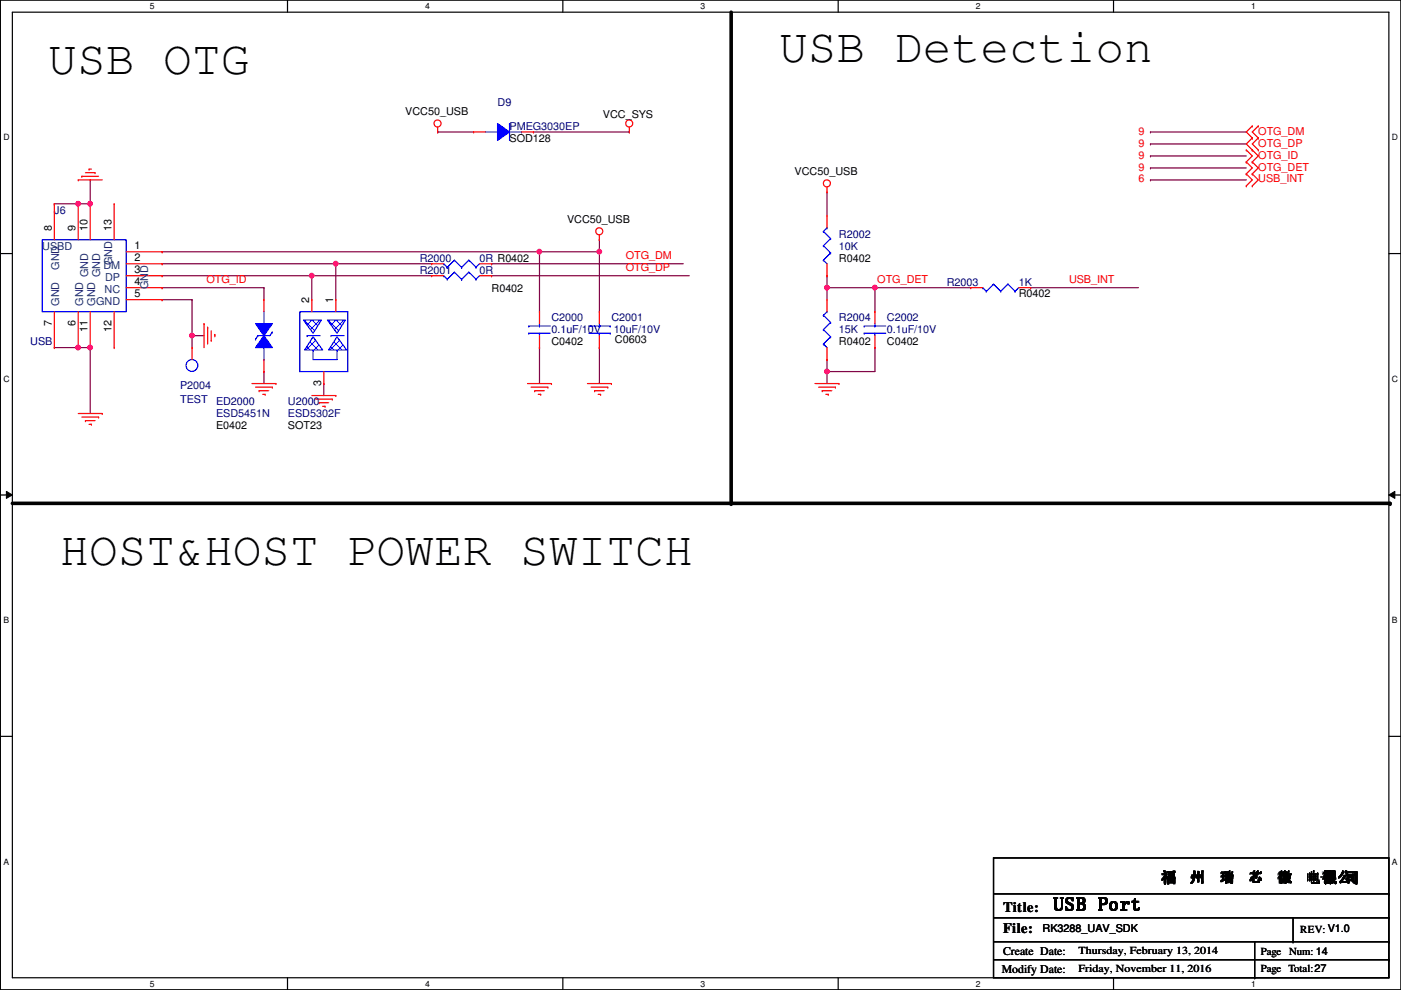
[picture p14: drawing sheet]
<svg xmlns="http://www.w3.org/2000/svg" width="297mm" height="210mm" viewBox="0 0 297 210" stroke-linecap="round" stroke-linejoin="round" font-family="sans-serif">
<defs><g id="words">
<g font-size="10.2">
<text x="10.2" y="15.7">USB OTG</text>
<text x="165.2" y="13.2">USB Detection</text>
<text x="12.8" y="119.9">HOST&amp;HOST POWER SWITCH</text>
</g>
<text font-size="4.1" x="223.4" y="193">USB Port</text>
<g font-size="3">
<text x="246.3" y="187.1">福</text>
<text x="252.4" y="187">州</text>
<text x="258.5" y="187">瑞</text>
<text x="264.6" y="187">芯</text>
<text x="270.7" y="187">微</text>
<text x="276.8" y="187">电子</text>
<text x="277.2" y="187.1">电子 司</text>
<text x="277.2" y="187.1">电子</text>
<text x="280.2" y="187">有</text>
<text x="280.4" y="187.1">有 司</text>
<text x="280.5" y="187.1">限公</text>
<text x="212.7" y="193.3">Title:</text>
<text x="212.7" y="197.9">File:</text>
</g>
<g font-size="2.5">
<text x="212.7" y="202.4">Create Date:</text>
<text x="212.4" y="206.2">Modify Date:</text>
</g>
<g font-size="2.3" fill="#000080">
<text x="105.5" y="22.4">D9</text>
<text x="108" y="27.5">PMEG3030EP</text>
<text x="11.5" y="45.3">J6</text>
<text x="177.9" y="50.4">R2002</text>
<text x="177.9" y="52.9">10K</text>
<text x="89" y="58">R2001</text>
<text x="89" y="55.5">R2000</text>
<text x="101.7" y="58">0R</text>
<text x="101.7" y="55.5">0R R0402</text>
<text x="200.7" y="60.5">R2003</text>
<text x="216" y="60.5">1K</text>
<text x="116.9" y="68.2">C2000</text>
<text x="116.9" y="70.7">0.1uF/10V</text>
<text x="129.6" y="68.2">C2001</text>
<text x="130.1" y="70.7">10uF/10V</text>
<text x="177.9" y="68.2">R2004</text>
<text x="177.9" y="70.7">15K</text>
<text x="188" y="68.2">C2002</text>
<text x="188" y="70.7">0.1uF/10V</text>
<text x="6.4" y="73.2">USB</text>
<text x="38.2" y="82.4">P2004</text>
<text x="38.2" y="85.4">TEST</text>
<text x="45.8" y="85.9">ED2000</text>
<text x="45.8" y="88.5">ESD5451N</text>
<text x="61" y="85.9">U2000</text>
<text x="61" y="88.5">ESD5302F</text>
</g>
<g font-size="2.3">
<text x="85.9" y="24.5">VCC50_USB</text>
<text x="127.8" y="25">VCC_SYS</text>
<text x="108" y="30.1">SOD128</text>
<text x="168.5" y="37.2">VCC50_USB</text>
<text x="120.2" y="47.3">VCC50_USB</text>
<text x="11" y="49.1" transform="rotate(-90 11 49.1)">8</text>
<text x="16" y="49.1" transform="rotate(-90 16 49.1)">9</text>
<text x="18.6" y="49.1" transform="rotate(-90 18.6 49.1)">10</text>
<text x="23.7" y="49.1" transform="rotate(-90 23.7 49.1)">13</text>
<text x="28.5" y="52.8">1</text>
<text x="28.5" y="55.4">2</text>
<text x="28.5" y="57.9">3</text>
<text x="177.9" y="55.5">R0402</text>
<text x="28.5" y="60.5">4</text>
<text x="28.5" y="63">5</text>
<text x="65.6" y="64.3" transform="rotate(-90 65.6 64.3)">2</text>
<text x="70.7" y="64.3" transform="rotate(-90 70.7 64.3)">1</text>
<text x="104.2" y="61.8">R0402</text>
<text x="216" y="63.1">R0402</text>
<text x="11" y="69.1" transform="rotate(-90 11 69.1)">7</text>
<text x="16" y="69.1" transform="rotate(-90 16 69.1)">6</text>
<text x="18.6" y="70.4" transform="rotate(-90 18.6 70.4)">11</text>
<text x="23.7" y="70.4" transform="rotate(-90 23.7 70.4)">12</text>
<text x="116.9" y="73.2">C0402</text>
<text x="130.4" y="72.7">C0603</text>
<text x="177.9" y="73.2">R0402</text>
<text x="188" y="73.2">C0402</text>
<text x="68.1" y="81.8" transform="rotate(-90 68.1 81.8)">3</text>
<text x="45.8" y="91">E0402</text>
<text x="61" y="91">SOT23</text>
<text x="221.1" y="197.7">RK3288_UAV_SDK</text>
<text x="275.7" y="197.9">REV: V1.0</text>
<text x="228.7" y="202.2">Thursday, February 13, 2014</text>
<text x="267.3" y="202.5">Page</text>
<text x="273.3" y="202.5">Num: 14</text>
<text x="228.7" y="206">Friday, November 11, 2016</text>
<text x="267.3" y="206">Page Total:27</text>
</g>
<g font-size="2.3" fill="#f00">
<text x="241.4" y="28.5">9</text>
<text x="266.8" y="28.5">OTG_DM</text>
<text x="241.4" y="31.1">9</text>
<text x="241.4" y="33.6">9</text>
<text x="266.8" y="31.1">OTG_DP</text>
<text x="266.8" y="33.6">OTG_ID</text>
<text x="241.4" y="36.2">9</text>
<text x="241.4" y="38.7">6</text>
<text x="266.8" y="36.2">OTG_DET</text>
<text x="266.8" y="38.7">USB_INT</text>
<text x="132.7" y="55">OTG_DM</text>
<text x="132.7" y="57.5">OTG_DP</text>
<text x="43.8" y="60.1">OTG_ID</text>
<text x="186" y="60.1">OTG_DET</text>
<text x="226.6" y="60.1">USB_INT</text>
</g>
<g font-size="2.3" fill="#004080">
<text x="9" y="52.9">USBD</text>
<text x="12.6" y="57.2" transform="rotate(-90 12.6 57.2)">GND</text>
<text x="18.7" y="58.7" transform="rotate(-90 18.7 58.7)">GND</text>
<text x="21.2" y="58.7" transform="rotate(-90 21.2 58.7)">GND</text>
<text x="21.9" y="57">DM</text>
<text x="22.3" y="59.5">DP</text>
<text x="23.8" y="56.2" transform="rotate(-90 23.8 56.2)">GND</text>
<text x="12.6" y="64.8" transform="rotate(-90 12.6 64.8)">GND</text>
<text x="17.6" y="64.8" transform="rotate(-90 17.6 64.8)">GND</text>
<text x="20.2" y="64.8" transform="rotate(-90 20.2 64.8)">GND</text>
<text x="22.2" y="62.1">NC</text>
<text x="31.4" y="61.3" transform="rotate(-90 31.4 61.3)">GND</text>
</g>
<g font-size="1.8">
<text x="31.8" y="1.9">5</text>
<text x="90.1" y="1.9">4</text>
<text x="148.5" y="1.9">3</text>
<text x="206.9" y="1.9">2</text>
<text x="265.3" y="1.9">1</text>
<text x=".7" y="29.8">D</text>
<text x="295.1" y="29.8">D</text>
<text x=".7" y="80.9">C</text>
<text x="295.1" y="80.9">C</text>
<text x=".7" y="132.1">B</text>
<text x="295.1" y="132.1">B</text>
<text x=".7" y="183.3">A</text>
<text x="295.1" y="183.3">A</text>
<text x="31.8" y="209.2">5</text>
<text x="90.1" y="209.2">4</text>
<text x="148.5" y="209.2">3</text>
<text x="206.9" y="209.2">2</text>
<text x="265.3" y="209.2">1</text>
</g>
</g></defs>
<path d="M.1 0h296.9v209.8h-296.9zM2.6 2.6h291.9v204.7h-291.9z" fill="none" stroke="#000" stroke-width=".25"/>
<g fill="#fff">
<path d="M31.8 .3h1v2h-1z"/>
<path d="M31.8 207.6h1v1.9h-1z"/>
</g>
<path d="M61 0v2.6M61 207.3v2.5" fill="none" stroke="#000" stroke-width=".25"/>
<g fill="#fff">
<path d="M90.1 .3h1v2h-1z"/>
<path d="M90.1 207.6h1v1.9h-1z"/>
</g>
<path d="M119.3 0v2.6M119.3 207.3v2.5" fill="none" stroke="#000" stroke-width=".25"/>
<g fill="#fff">
<path d="M148.5 .3h1v2h-1z"/>
<path d="M148.5 207.6h1v1.9h-1z"/>
</g>
<path d="M177.7 0v2.6M177.7 207.3v2.5" fill="none" stroke="#000" stroke-width=".25"/>
<g fill="#fff">
<path d="M206.9 .3h1v2h-1z"/>
<path d="M206.9 207.6h1v1.9h-1z"/>
</g>
<path d="M236.1 0v2.6M236.1 207.3v2.5" fill="none" stroke="#000" stroke-width=".25"/>
<g fill="#fff">
<path d="M265.3 .3h.9v2h-.9z"/>
<path d="M265.3 207.6h.9v1.9h-.9z"/>
<path d="M.7 28.2h1.3v1.9h-1.3z"/>
<path d="M295.1 28.2h1.3v1.9h-1.3z"/>
<path d="M.7 79.3h1.3v2h-1.3z"/>
<path d="M295.1 79.3h1.3v2h-1.3z"/>
</g>
<path d="M.1 53.8h2.5M294.5 53.8h2.5" fill="none" stroke="#000" stroke-width=".25"/>
<g fill="#fff">
<path d="M.7 130.5h1.2v2h-1.2z"/>
<path d="M295.1 130.5h1.2v2h-1.2z"/>
</g>
<path d="M.1 104.9h2.5M294.5 104.9h2.5" fill="none" stroke="#000" stroke-width=".25"/>
<path d="M1.4 104.2l1.2 .7-1.2 .8zM294.5 104.9l1.2-.7v1.5z" fill="#000"/>
<path d="M1.4 104.2l1.2 .7-1.2 .8zM294.5 104.9l1.2-.7v1.5z" fill="none" stroke="#000" stroke-width=".21"/>
<g fill="#fff">
<path d="M.7 181.7h1.2v2h-1.2z"/>
<path d="M295.1 181.7h1.2v2h-1.2z"/>
</g>
<path d="M.1 156.1h2.5M294.5 156.1h2.5" fill="none" stroke="#000" stroke-width=".25"/>
<path d="M155 2.6v104.1M2.6 106.7h292.1" fill="none" stroke="#000" stroke-width=".76"/>
<g fill="#000">
<circle cx="155" cy="106.7" r=".38"/>
<circle cx="294.7" cy="106.7" r=".38"/>
</g>
<path d="M175.3 40.7h.1M175.3 40.7v5.1M175.3 78.8h.1M175.3 78.8v2.5M185.5 73.7h.1M185.5 73.7v5.1" fill="none" stroke="#800040" stroke-width=".25"/>
<circle cx="175.3" cy="78.8" r=".49" fill="#f0f"/>
<circle cx="175.3" cy="78.8" r=".49" fill="none" stroke="#f0f" stroke-width=".25"/>
<g fill="none" stroke="#800040" stroke-width=".25">
<path d="M34.4 58.5h.1M34.4 55.9h.1M34.4 58.5h31.7M34.4 55.9h36.8M66.1 58.5h.1M66.1 58.5v5M127.1 50.8h.1M127.1 50.8v2.6M34.4 61h.1M34.4 61h21.6M40.7 63.5h.1M40.7 63.5v7.7"/>
<path d="M175.3 78.8h.1M175.3 76.2h.1M175.3 78.8h10.2M175.3 76.2v2.6M185.5 61h.1M185.5 61h20.3M185.5 61v5.1"/>
</g>
<circle cx="185.5" cy="61" r=".49" fill="#f0f"/>
<circle cx="185.5" cy="61" r=".49" fill="none" stroke="#f0f" stroke-width=".25"/>
<g fill="none" stroke="#800040" stroke-width=".25">
<path d="M34.4 53.4h.1M34.4 53.4h80M71.2 55.9h.1M71.2 55.9v7.6M175.3 58.5h.1M175.3 58.5v5M34.4 63.5h.1M34.4 63.5h6.3M56 78.8h.1M56 61h.1M56 61v2.5M56 78.8v2.5"/>
<path d="M175.3 61h.1M175.3 61h10.2M68.7 81.3h.1M68.7 81.3v2.6"/>
</g>
<circle cx="175.3" cy="61" r=".49" fill="#f0f"/>
<circle cx="175.3" cy="61" r=".49" fill="none" stroke="#f0f" stroke-width=".25"/>
<path d="M243.9 30.5h.1M243.9 28h.1M243.9 33.1h.1M243.9 35.6h.1M243.9 30.5h20.3M243.9 28h20.3M243.9 33.1h20.3M243.9 35.6h20.3M40.7 71.2h.1M40.7 71.2h2.6" fill="none" stroke="#800040" stroke-width=".25"/>
<circle cx="40.7" cy="71.1" r=".49" fill="#f0f"/>
<circle cx="40.7" cy="71.1" r=".49" fill="none" stroke="#f0f" stroke-width=".25"/>
<path d="M243.9 38.1h.1M243.9 38.1h20.3M71.2 55.9h.1M71.2 55.9h20.3M104.2 55.9h.1M104.2 55.9h40.7M40.7 71.2h.1M40.7 71.2v2.5M218.5 61h.1M218.5 61h22.9" fill="none" stroke="#800040" stroke-width=".25"/>
<circle cx="71.2" cy="55.9" r=".49" fill="#f0f"/>
<circle cx="71.2" cy="55.9" r=".49" fill="none" stroke="#f0f" stroke-width=".25"/>
<path d="M104.2 58.5h.1M104.2 58.5h41.9M127.1 53.4h.1M127.1 53.4v12.7M127.1 73.7h.1M127.1 73.7v7.6" fill="none" stroke="#800040" stroke-width=".25"/>
<circle cx="127.1" cy="53.4" r=".49" fill="#f0f"/>
<circle cx="127.1" cy="53.4" r=".49" fill="none" stroke="#f0f" stroke-width=".25"/>
<path d="M114.4 53.4h.1M114.4 53.4v12.7M114.4 73.7h.1M114.4 73.7v7.6" fill="none" stroke="#800040" stroke-width=".25"/>
<circle cx="114.4" cy="53.4" r=".49" fill="#f0f"/>
<circle cx="114.4" cy="53.4" r=".49" fill="none" stroke="#f0f" stroke-width=".25"/>
<path d="M66.1 58.5h.1M66.1 58.5h25.4M114.4 53.4h.1M114.4 53.4h12.7" fill="none" stroke="#800040" stroke-width=".25"/>
<circle cx="66.1" cy="58.4" r=".49" fill="#f0f"/>
<circle cx="66.1" cy="58.4" r=".49" fill="none" stroke="#f0f" stroke-width=".25"/>
<path d="M11.5 73.7h5.1M16.6 73.7h.1" fill="none" stroke="#800040" stroke-width=".25"/>
<circle cx="16.6" cy="73.7" r=".49" fill="#f0f"/>
<circle cx="16.6" cy="73.7" r=".49" fill="none" stroke="#f0f" stroke-width=".25"/>
<path d="M16.6 73.7h2.5M19.1 73.7h.1" fill="none" stroke="#800040" stroke-width=".25"/>
<circle cx="19.1" cy="73.7" r=".49" fill="#f0f"/>
<circle cx="19.1" cy="73.7" r=".49" fill="none" stroke="#f0f" stroke-width=".25"/>
<path d="M11.5 43.2h5.1M16.6 43.2h.1M19.1 73.7h.1M19.1 73.7v14" fill="none" stroke="#800040" stroke-width=".25"/>
<circle cx="16.6" cy="43.2" r=".49" fill="#f0f"/>
<circle cx="16.6" cy="43.2" r=".49" fill="none" stroke="#f0f" stroke-width=".25"/>
<path d="M19.1 38.1h.1M19.1 38.1v5.1M16.6 43.2h2.5M19.1 43.2h.1" fill="none" stroke="#800040" stroke-width=".25"/>
<circle cx="19.1" cy="43.2" r=".49" fill="#f0f"/>
<circle cx="19.1" cy="43.2" r=".49" fill="none" stroke="#f0f" stroke-width=".25"/>
<path d="M92.8 28h.1M92.8 28h7.6M113.1 28h20.3M133.4 28h.1" fill="none" stroke="#800040" stroke-width=".25"/>
<g fill="none" stroke="#f00" stroke-width=".25">
<path d="M16.6 38.1h.1M16.6 38.1h5.1M17.4 37.4h.1M17.4 37.4h3.5M18.1 36.6h2M18.9 35.9h.1M18.9 35.9h.5M20.1 36.6h.1M92.8 28h.1M92.8 27v1M133.4 28h.1M133.4 27v1"/>
<path d="M175.3 39.7v1M264.2 34.3h.1M264.2 31.8h.1M264.2 36.9h.1M264.2 39.4h.1M264.2 31.8l1.3 1.3-1.3 1.2M264.2 34.3l1.3 1.3-1.3 1.3M264.2 36.9l1.3 1.2-1.3 1.3M265.5 31.8h.1M265.5 29.3h.1M265.5 26.7h.1M265.5 34.3h.1"/>
<path d="M265.5 36.9h.1M265.5 39.4h.1M265.5 29.3l-1.3 1.2 2.6 2.6-1.3 1.2M265.5 26.7l-1.3 1.3 1.3 1.3M265.5 34.3l1.3 1.3-1.3 1.3M265.5 36.9l1.3 1.2-1.3 1.3M266.8 29.3h.1M266.8 31.8h.1M266.8 26.7h.1M266.8 29.3l-1.3 1.2 1.3 1.3M266.8 26.7l-1.3 1.3 1.3 1.3M11.5 43.2h.1"/>
<path d="M11.5 43.2v7.6M16.6 43.2h.1M16.6 43.2v7.6M19.1 43.2h.1M19.1 43.2v7.6M24.2 43.2h.1M24.2 43.2v7.6M26.8 53.4h7.6M26.8 55.9h7.6M26.8 58.5h7.6M34.4 53.4h.1M34.4 55.9h.1"/>
<path d="M34.4 58.5h.1M127.1 50.8h.1M127.1 49.8v1M175.3 40.7h.1M11.5 73.7h.1M11.5 66.1v7.6M16.6 73.7h.1M16.6 66.1v7.6M19.1 73.7h.1M19.1 66.1v7.6M24.2 73.7h.1M24.2 66.1v7.6"/>
<path d="M26.8 61h7.6M26.8 63.5h7.6M34.4 61h.1M34.4 63.5h.1M43.3 68.6h.1M43.3 68.6v5.1M44 69.4h.1M44 69.4v3.5M44.8 72.2h.1M44.8 70.1v2.1M45.5 70.9h.1M45.5 70.9v.5"/>
<path d="M114.4 73.7h.1M114.4 66.1h.1M114.4 66.1v2.5M114.4 71.2v2.5M127.1 66.1h.1M127.1 73.7h.1M127.1 66.1v2.5M127.1 71.2v2.5M185.5 73.7h.1M185.5 66.1h.1M185.5 66.1v2.5M185.5 71.2v2.5"/>
<path d="M16.6 87.7h5.1M17.4 88.4h3.5M18.1 89.2h.1M18.1 89.2h2M18.9 90h.5M19.4 90h.1M20.9 88.4h.1M21.7 87.7h.1M53.4 81.3h5.1M54.2 82.1h3.5M54.9 82.8h.1M54.9 82.8h2.1"/>
<path d="M55.7 83.6h.5M56.2 83.6h.1M57.7 82.1h.1M58.5 81.3h.1M66.1 83.9h5.1M66.9 84.6h3.5M67.6 85.4h.1M67.6 85.4h2.1M68.4 86.1h.5M68.9 86.1h.1M70.4 84.6h.1M71.2 83.9h.1"/>
<path d="M111.8 81.3h5.1M112.6 82.1h3.6M113.4 82.8h.1M113.4 82.8h2M114.1 83.6h.5M114.6 83.6h.1M116.2 82.1h.1M116.9 81.3h.1M124.5 81.3h5.1M125.3 82.1h3.6M126.1 82.8h.1M126.1 82.8h2"/>
<path d="M126.8 83.6h.5M127.3 83.6h.1M128.9 82.1h.1M129.6 81.3h.1M172.8 81.3h5.1M173.6 82.1h3.5M174.3 82.8h.1M174.3 82.8h2.1M175.1 83.6h.5M175.6 83.6h.1M177.1 82.1h.1M177.9 81.3h.1"/>
<circle cx="92.8" cy="26.2" r=".75"/>
<circle cx="133.4" cy="26.2" r=".75"/>
<circle cx="175.3" cy="38.9" r=".75"/>
<circle cx="127.1" cy="49" r=".75"/>
</g>
<g fill="none" stroke="#000" stroke-width=".25">
<path d="M210.6 181.9h83.9v25.4h-83.9zM210.6 189.5h83.9M210.6 194.6h83.9M210.6 199.7h83.9M266 199.7v7.6M274.1 199.7h.1M274.1 194.6v5.1M294.5 189.5h.1M294.5 194.6h.1M294.5 199.7h.1M210.6 203.5h83.9M266 207.3h.1"/>
<path d="M294.5 203.5h.1"/>
</g>
<g fill="none" stroke="#00f" stroke-width=".25">
<path d="M9 50.8h17.8v15.3h-17.8zM66.4 74.2h.1M66.4 74.2v2h5.1v-2M71.5 74.2h.1M112.1 69.1h.1M112.1 70.7h.1M112.1 69.1h4.6M112.1 70.7h4.6M114.4 70.7h.1M114.4 69.1h.1M114.4 68.6v.5M114.4 70.7v.5"/>
<path d="M124.8 69.1h4.6M124.8 70.7h4.6M127.1 69.1h.1M127.1 70.7h.1M127.1 68.6v.5M127.1 70.7v.5M129.4 70.7h.1M129.4 69.1h.1M183.2 69.1h.1M183.2 70.7h.1M183.2 69.1h4.6M183.2 70.7h4.6"/>
<path d="M185.5 70.7h.1M185.5 69.1h.1M185.5 68.6v.5M185.5 70.7v.5"/>
</g>
<path d="M71.5 71.4l2 2.8h-3.8z" fill="#fff"/>
<path d="M71.5 71.4l2 2.8h-3.8z" fill="#00f"/>
<path d="M70.2 71.2h.1M70.2 71.2h2.8M71.5 71.4l2 2.8h-3.8z" fill="none" stroke="#00f" stroke-width=".25"/>
<path d="M69.4 67.9h3.8l-1.7 2.8z" fill="#fff"/>
<path d="M69.4 67.9h3.8l-1.7 2.8z" fill="#00f"/>
<path d="M65.1 71.2h.1M65.1 71.2h2.8M69.4 67.9h3.8l-1.7 2.8z" fill="none" stroke="#00f" stroke-width=".25"/>
<path d="M66.4 71.4l2 2.8h-3.8z" fill="#fff"/>
<path d="M66.4 71.4l2 2.8h-3.8z" fill="#00f"/>
<path d="M66.4 71.4l2 2.8h-3.8z" fill="none" stroke="#00f" stroke-width=".25"/>
<path d="M64.3 67.9h3.9l-1.8 2.8z" fill="#fff"/>
<path d="M64.3 67.9h3.9l-1.8 2.8z" fill="#00f"/>
<path d="M54.7 71.2h.1M54.7 71.2h2.5M56 68.6h.1M56 76.2h.1M56 66.1v2.5M56 73.7v2.5M63.6 66.1h10.1v12.7h-10.1zM64.3 67.9h3.9l-1.8 2.8z" fill="none" stroke="#00f" stroke-width=".25"/>
<path d="M66.1 63.5h.1M66.1 63.5v2.6M68.7 78.8v2.5M71.2 63.5h.1M71.2 63.5v2.6M68.7 81.3h.1" fill="none" stroke="#f00" stroke-width=".25"/>
<path d="M54.2 68.6h3.5l-1.7 2.6z" fill-rule="evenodd" fill="#00f"/>
<path d="M54.2 68.6h3.5l-1.7 2.6zM54.2 71.9h.1M54.7 71.2l-.5 .7M57.7 70.4h.1M57.7 70.4l-.5 .8" fill="none" stroke="#00f" stroke-width=".25"/>
<path d="M56 71.2l1.7 2.5h-3.5z" fill-rule="evenodd" fill="#00f"/>
<path d="M103 28h2.5M105.5 28h.1M108 26.2h.1M108 26.2v3.6M108 28h2.6M110.6 28h.1M56 71.2l1.7 2.5h-3.5z" fill="none" stroke="#00f" stroke-width=".25"/>
<path d="M56 63.5h.1M56 78.8h.1M56 63.5v2.6M56 76.2v2.6" fill="none" stroke="#f00" stroke-width=".25"/>
<path d="M105.5 26.2l2.5 1.8-2.5 1.8z" fill-rule="evenodd" fill="#00f"/>
<g fill="none" stroke="#00f" stroke-width=".25">
<path d="M105.5 26.2l2.5 1.8-2.5 1.8zM94.1 58.5h.1M94.1 55.9h.1M94.1 58.5l.7 .7M94.1 55.9l.7 .8M94.8 59.2h.1M94.8 56.7h.1M96.3 57.7h.1M96.3 55.2h.1M96.3 57.7l1.6 1.5M96.3 57.7l-1.5 1.5M96.3 55.2l1.6 1.5"/>
<path d="M96.3 55.2l-1.5 1.5M97.9 59.2h.1M97.9 56.7h.1M99.4 57.7h.1M99.4 55.2h.1M99.4 57.7l1.5 1.5M99.4 57.7l-1.5 1.5M99.4 55.2l1.5 1.5M99.4 55.2l-1.5 1.5M100.9 59.2h.1M100.9 56.7h.1M101.7 58.5l-.8 .7"/>
<path d="M101.7 55.9l-.8 .8M174.6 55.2h.1M174.6 52.1h.1M174.6 49.1h.1M174.6 55.2l.7 .7M174.6 52.1l1.5 1.5M174.6 49.1l1.5 1.5M175.3 48.3h.1M175.3 48.3l-.7 .8M176.1 53.6h.1M176.1 50.6h.1M176.1 53.6l-1.5 1.6"/>
<path d="M176.1 50.6l-1.5 1.5M174.6 72.9h.1M174.6 69.9h.1M174.6 66.8h.1M174.6 72.9l.7 .8M174.6 69.9l1.5 1.5M174.6 66.8l1.5 1.6M175.3 66.1h.1M175.3 66.1l-.7 .7M176.1 71.4h.1M176.1 68.4h.1M176.1 71.4l-1.5 1.5"/>
<path d="M176.1 68.4l-1.5 1.5M208.4 61h.1M208.4 61l.7 .8M209.1 61.8h.1M210.6 60.2h.1M210.6 60.2l1.6 1.6M210.6 60.2l-1.5 1.6M212.2 61.8h.1M213.7 60.2h.1M213.7 60.2l1.5 1.6M213.7 60.2l-1.5 1.6M215.2 61.8h.1"/>
<path d="M216 61l-.8 .8"/>
<circle cx="40.7" cy="77.5" r="1.25"/>
</g>
<g fill="none" stroke="#f00" stroke-width=".25">
<path d="M100.4 28h.1M100.4 28h2.6M110.6 28h2.5M113.1 28h.1M91.5 58.5h.1M91.5 55.9h.1M91.5 58.5h2.6M91.5 55.9h2.6M101.7 58.5h2.5M101.7 55.9h2.5M104.2 58.5h.1M104.2 55.9h.1"/>
<path d="M175.3 58.5h.1M175.3 45.8h.1M175.3 45.8v2.5M175.3 55.9v2.6M40.7 73.7h.1M40.7 73.7v2.5M175.3 76.2h.1M175.3 63.5h.1M175.3 63.5v2.6M175.3 73.7v2.5M205.8 61h.1M205.8 61h2.6"/>
<path d="M216 61h2.5M218.5 61h.1"/>
</g>
<circle cx="175.3" cy="78.8" r=".49" fill="#f0f"/>
<circle cx="175.3" cy="78.8" r=".49" fill="none" stroke="#f0f" stroke-width=".25"/>
<circle cx="185.5" cy="61" r=".49" fill="#f0f"/>
<circle cx="185.5" cy="61" r=".49" fill="none" stroke="#f0f" stroke-width=".25"/>
<circle cx="175.3" cy="61" r=".49" fill="#f0f"/>
<circle cx="175.3" cy="61" r=".49" fill="none" stroke="#f0f" stroke-width=".25"/>
<circle cx="40.7" cy="71.1" r=".49" fill="#f0f"/>
<circle cx="40.7" cy="71.1" r=".49" fill="none" stroke="#f0f" stroke-width=".25"/>
<circle cx="71.2" cy="55.9" r=".49" fill="#f0f"/>
<circle cx="71.2" cy="55.9" r=".49" fill="none" stroke="#f0f" stroke-width=".25"/>
<circle cx="127.1" cy="53.4" r=".49" fill="#f0f"/>
<circle cx="127.1" cy="53.4" r=".49" fill="none" stroke="#f0f" stroke-width=".25"/>
<circle cx="114.4" cy="53.4" r=".49" fill="#f0f"/>
<circle cx="114.4" cy="53.4" r=".49" fill="none" stroke="#f0f" stroke-width=".25"/>
<circle cx="66.1" cy="58.4" r=".49" fill="#f0f"/>
<circle cx="66.1" cy="58.4" r=".49" fill="none" stroke="#f0f" stroke-width=".25"/>
<circle cx="16.6" cy="73.7" r=".49" fill="#f0f"/>
<circle cx="16.6" cy="73.7" r=".49" fill="none" stroke="#f0f" stroke-width=".25"/>
<circle cx="19.1" cy="73.7" r=".49" fill="#f0f"/>
<circle cx="19.1" cy="73.7" r=".49" fill="none" stroke="#f0f" stroke-width=".25"/>
<circle cx="16.6" cy="43.2" r=".49" fill="#f0f"/>
<circle cx="16.6" cy="43.2" r=".49" fill="none" stroke="#f0f" stroke-width=".25"/>
<circle cx="19.1" cy="43.2" r=".49" fill="#f0f"/>
<circle cx="19.1" cy="43.2" r=".49" fill="none" stroke="#f0f" stroke-width=".25"/>
<use href="#words"/>
</svg>
